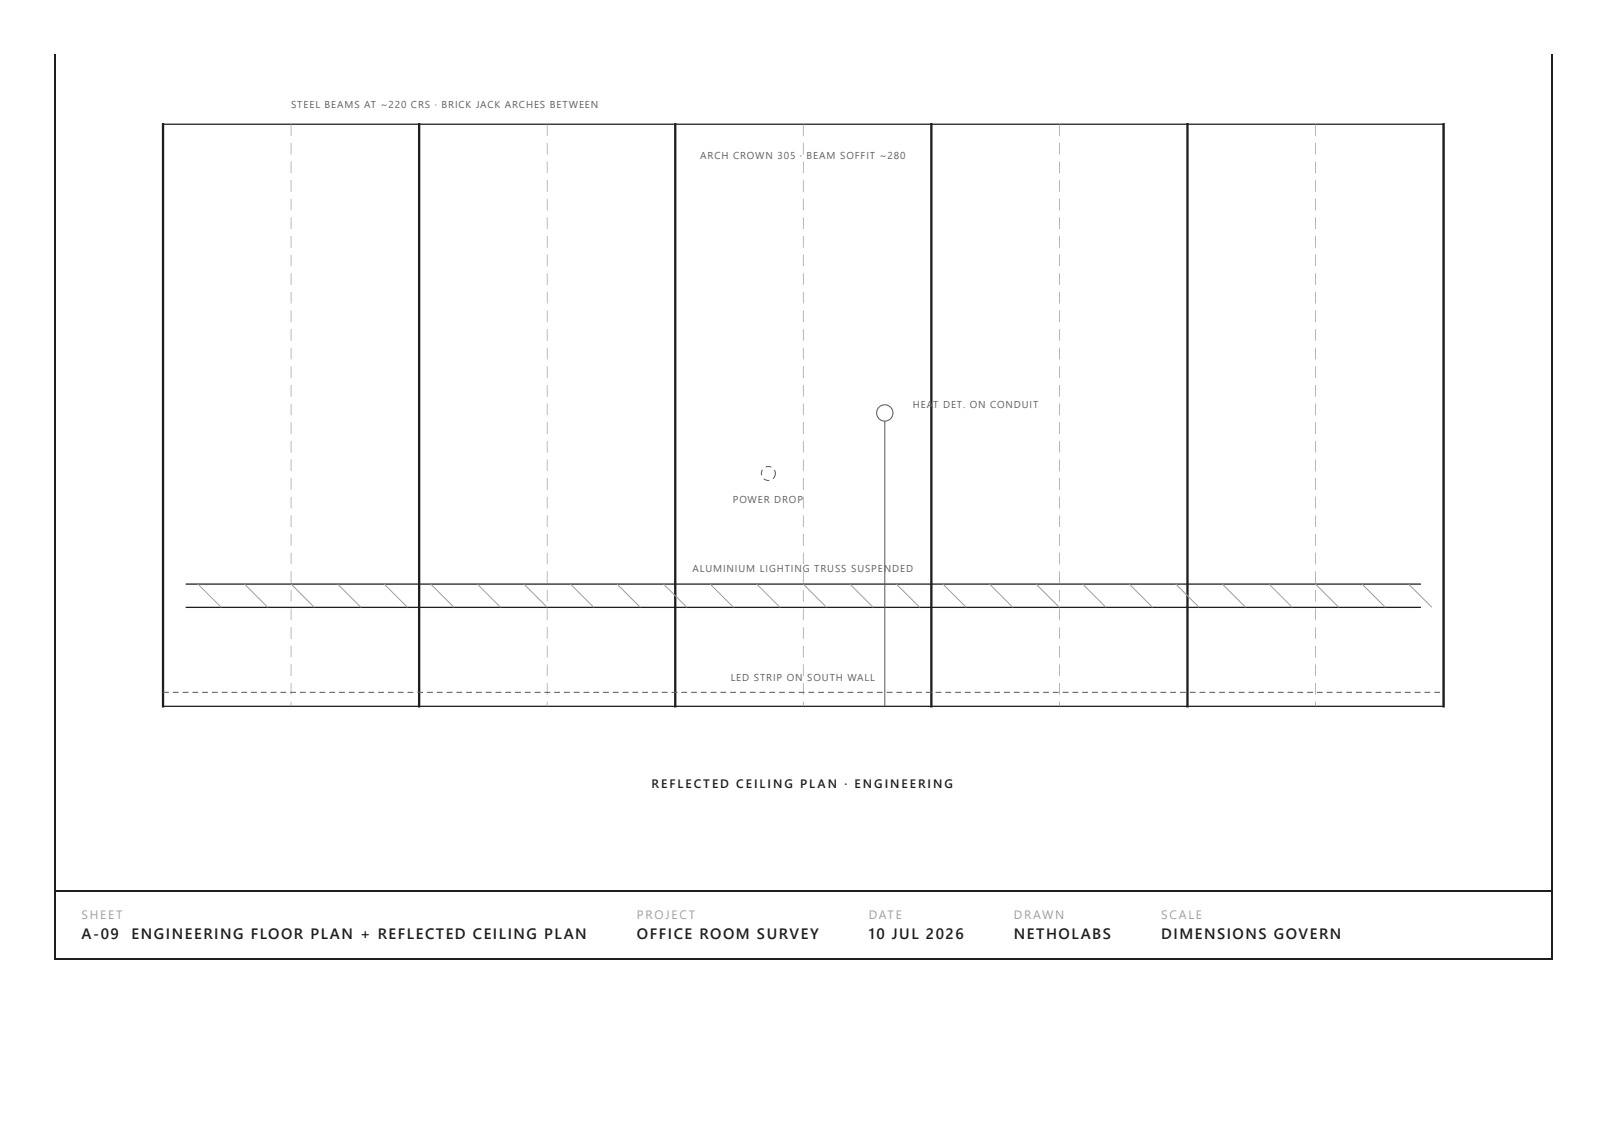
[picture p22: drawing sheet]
<svg xmlns="http://www.w3.org/2000/svg" width="297mm" height="210mm" viewBox="0 0 297 210" stroke-linecap="round" stroke-linejoin="round" font-family="sans-serif">
<defs><g id="words">
<g font-size="2.8" fill="#1c1f22">
<text x="15.1" y="173.6">A-09</text>
<text x="24.3" y="173.6">ENGINEERING FLOOR PLAN + REFLECTED CEILING PLAN</text>
<text x="117.8" y="173.6">OFFICE ROOM SURVEY</text>
<text x="160.7" y="173.6">10 JUL 2026</text>
<text x="187.5" y="173.6">NETHOLABS</text>
<text x="214.8" y="173.6">DIMENSIONS GOVERN</text>
</g>
<text font-size="2.3" fill="#1c1f22" x="120.5" y="145.7">REFLECTED CEILING PL AN · ENGINEERING</text>
<g font-size="2.2" fill="#9aa0a5">
<text x="15.1" y="169.9">SHEET</text>
<text x="117.8" y="169.9">PROJECT</text>
<text x="160.7" y="169.9">DATE</text>
<text x="187.5" y="169.9">DRAWN</text>
<text x="214.8" y="169.9">SCALE</text>
</g>
<g font-size="1.8" fill="#5a6066">
<text x="53.8" y="20">STEEL BEAMS AT ~220 CRS · BRICK JACK ARCHES BETWEEN</text>
<text x="129.5" y="29.4">ARCH CROWN 305 · BEAM SOFFIT ~280</text>
<text x="168.8" y="75.5">HEA</text>
<text x="172.6" y="75.5">T DET. ON CONDUIT</text>
<text x="135.5" y="92.9">POWER DROP</text>
<text x="128.1" y="105.9">ALUMINIUM LIGHTING TRUSS SUSPENDED</text>
<text x="135.1" y="125.9">LED STRIP ON SOUTH WALL</text>
</g>
</g></defs>
<path d="M10.2 10.1v167.4M286.9 10.1v167.4M10.1 177.4h277M10.3 164.7h276.5" fill="none" stroke="#1c1f22" stroke-width=".26"/>
<path d="M30.2 23h236.8v107.6h-236.8z" fill="none" stroke="#1c1f22" stroke-width=".24"/>
<path d="M30.2 23v107.6M77.5 23v107.6M124.9 23v107.6M172.2 23v107.6M219.6 23v107.6M267 23v107.6" fill="none" stroke="#1c1f22" stroke-width=".43"/>
<g fill="#9aa0a5">
<path d="M53.8 23h.1v2.1h-.1zM53.8 26.4h.1v2.2h-.1zM53.8 29.9h.1v2.1h-.1zM53.8 33.3h.1v2.2h-.1zM53.8 36.8h.1v2.1h-.1zM53.8 40.2h.1v2.1h-.1zM53.8 43.6h.1v2.2h-.1zM53.8 47.1h.1v2.1h-.1zM53.8 50.5h.1v2.2h-.1zM53.8 54h.1v2.1h-.1zM53.8 57.4h.1v2.2h-.1zM53.8 60.9h.1v2.1h-.1zM53.8 64.3h.1v2.2h-.1zM53.8 67.8h.1v2.1h-.1zM53.8 71.2h.1v2.2h-.1zM53.8 74.6h.1v2.2h-.1zM53.8 78.1h.1v2.1h-.1zM53.8 81.5h.1v2.2h-.1zM53.8 85h.1v2.1h-.1zM53.8 88.4h.1v2.2h-.1zM53.8 91.9h.1v2.1h-.1zM53.8 95.3h.1v2.2h-.1zM53.8 98.8h.1v2.1h-.1zM53.8 102.2h.1v2.2h-.1zM53.8 105.6h.1v2.2h-.1zM53.8 109.1h.1v2.1h-.1zM53.8 112.5h.1v2.2h-.1zM53.8 116h.1v2.1h-.1zM53.8 119.4h.1v2.2h-.1zM53.8 122.9h.1v2.1h-.1zM53.8 126.3h.1v2.2h-.1zM53.8 129.8h.1v.8h-.1z"/>
<path d="M101.1 23h.2v2.1h-.2zM101.1 26.4h.2v2.2h-.2zM101.1 29.9h.2v2.1h-.2zM101.1 33.3h.2v2.2h-.2zM101.1 36.8h.2v2.1h-.2zM101.1 40.2h.2v2.1h-.2zM101.1 43.6h.2v2.2h-.2zM101.1 47.1h.2v2.1h-.2zM101.1 50.5h.2v2.2h-.2zM101.1 54h.2v2.1h-.2zM101.1 57.4h.2v2.2h-.2zM101.1 60.9h.2v2.1h-.2zM101.1 64.3h.2v2.2h-.2zM101.1 67.8h.2v2.1h-.2zM101.1 71.2h.2v2.2h-.2zM101.1 74.6h.2v2.2h-.2zM101.1 78.1h.2v2.1h-.2zM101.1 81.5h.2v2.2h-.2zM101.1 85h.2v2.1h-.2zM101.1 88.4h.2v2.2h-.2zM101.1 91.9h.2v2.1h-.2zM101.1 95.3h.2v2.2h-.2zM101.1 98.8h.2v2.1h-.2zM101.1 102.2h.2v2.2h-.2zM101.1 105.6h.2v2.2h-.2zM101.1 109.1h.2v2.1h-.2zM101.1 112.5h.2v2.2h-.2zM101.1 116h.2v2.1h-.2zM101.1 119.4h.2v2.2h-.2zM101.1 122.9h.2v2.1h-.2zM101.1 126.3h.2v2.2h-.2zM101.1 129.8h.2v.8h-.2z"/>
<path d="M148.5 23h.1v2.1h-.1zM148.5 26.4h.1v2.2h-.1zM148.5 29.9h.1v2.1h-.1zM148.5 33.3h.1v2.2h-.1zM148.5 36.8h.1v2.1h-.1zM148.5 40.2h.1v2.1h-.1zM148.5 43.6h.1v2.2h-.1zM148.5 47.1h.1v2.1h-.1zM148.5 50.5h.1v2.2h-.1zM148.5 54h.1v2.1h-.1zM148.5 57.4h.1v2.2h-.1zM148.5 60.9h.1v2.1h-.1zM148.5 64.3h.1v2.2h-.1zM148.5 67.8h.1v2.1h-.1zM148.5 71.2h.1v2.2h-.1zM148.5 74.6h.1v2.2h-.1zM148.5 78.1h.1v2.1h-.1zM148.5 81.5h.1v2.2h-.1zM148.5 85h.1v2.1h-.1zM148.5 88.4h.1v2.2h-.1zM148.5 91.9h.1v2.1h-.1zM148.5 95.3h.1v2.2h-.1zM148.5 98.8h.1v2.1h-.1zM148.5 102.2h.1v2.2h-.1zM148.5 105.6h.1v2.2h-.1zM148.5 109.1h.1v2.1h-.1zM148.5 112.5h.1v2.2h-.1zM148.5 116h.1v2.1h-.1zM148.5 119.4h.1v2.2h-.1zM148.5 122.9h.1v2.1h-.1zM148.5 126.3h.1v2.2h-.1zM148.5 129.8h.1v.8h-.1z"/>
<path d="M195.9 23h.1v2.1h-.1zM195.9 26.4h.1v2.2h-.1zM195.9 29.9h.1v2.1h-.1zM195.9 33.3h.1v2.2h-.1zM195.9 36.8h.1v2.1h-.1zM195.9 40.2h.1v2.1h-.1zM195.9 43.6h.1v2.2h-.1zM195.9 47.1h.1v2.1h-.1zM195.9 50.5h.1v2.2h-.1zM195.9 54h.1v2.1h-.1zM195.9 57.4h.1v2.2h-.1zM195.9 60.9h.1v2.1h-.1zM195.9 64.3h.1v2.2h-.1zM195.9 67.8h.1v2.1h-.1zM195.9 71.2h.1v2.2h-.1zM195.9 74.6h.1v2.2h-.1zM195.9 78.1h.1v2.1h-.1zM195.9 81.5h.1v2.2h-.1zM195.9 85h.1v2.1h-.1zM195.9 88.4h.1v2.2h-.1zM195.9 91.9h.1v2.1h-.1zM195.9 95.3h.1v2.2h-.1zM195.9 98.8h.1v2.1h-.1zM195.9 102.2h.1v2.2h-.1zM195.9 105.6h.1v2.2h-.1zM195.9 109.1h.1v2.1h-.1zM195.9 112.5h.1v2.2h-.1zM195.9 116h.1v2.1h-.1zM195.9 119.4h.1v2.2h-.1zM195.9 122.9h.1v2.1h-.1zM195.9 126.3h.1v2.2h-.1zM195.9 129.8h.1v.8h-.1z"/>
<path d="M243.2 23h.2v2.1h-.2zM243.2 26.4h.2v2.2h-.2zM243.2 29.9h.2v2.1h-.2zM243.2 33.3h.2v2.2h-.2zM243.2 36.8h.2v2.1h-.2zM243.2 40.2h.2v2.1h-.2zM243.2 43.6h.2v2.2h-.2zM243.2 47.1h.2v2.1h-.2zM243.2 50.5h.2v2.2h-.2zM243.2 54h.2v2.1h-.2zM243.2 57.4h.2v2.2h-.2zM243.2 60.9h.2v2.1h-.2zM243.2 64.3h.2v2.2h-.2zM243.2 67.8h.2v2.1h-.2zM243.2 71.2h.2v2.2h-.2zM243.2 74.6h.2v2.2h-.2zM243.2 78.1h.2v2.1h-.2zM243.2 81.5h.2v2.2h-.2zM243.2 85h.2v2.1h-.2zM243.2 88.4h.2v2.2h-.2zM243.2 91.9h.2v2.1h-.2zM243.2 95.3h.2v2.2h-.2zM243.2 98.8h.2v2.1h-.2zM243.2 102.2h.2v2.2h-.2zM243.2 105.6h.2v2.2h-.2zM243.2 109.1h.2v2.1h-.2zM243.2 112.5h.2v2.2h-.2zM243.2 116h.2v2.1h-.2zM243.2 119.4h.2v2.2h-.2zM243.2 122.9h.2v2.1h-.2zM243.2 126.3h.2v2.2h-.2zM243.2 129.8h.2v.8h-.2z"/>
</g>
<path d="M34.5 108h228.2M34.5 112.3h228.2" fill="none" stroke="#1c1f22" stroke-width=".24"/>
<g fill="none" stroke="#9aa0a5" stroke-width=".18">
<path d="M36.6 108l4.3 4.3M45.2 108l4.3 4.3M53.8 108l4.3 4.3M62.4 108l4.4 4.3M71.1 108l4.3 4.3M79.7 108l4.3 4.3M88.3 108l4.3 4.3M96.9 108l4.3 4.3M105.5 108l4.3 4.3M114.1 108l4.3 4.3M122.7 108l4.3 4.3M131.3 108l4.3 4.3"/>
<path d="M139.9 108l4.4 4.3M148.6 108l4.3 4.3M157.2 108l4.3 4.3M165.8 108l4.3 4.3M174.4 108l4.3 4.3M183 108l4.3 4.3M191.6 108l4.3 4.3M200.2 108l4.3 4.3M208.8 108l4.3 4.3M217.5 108l4.3 4.3M226.1 108l4.3 4.3M234.7 108l4.3 4.3"/>
<path d="M243.3 108l4.3 4.3M251.9 108l4.3 4.3M260.5 108l4.3 4.3"/>
</g>
<path d="M30.2 127.9h1v.2h-1zM32 127.9h1v.2h-1zM33.8 127.9h1v.2h-1zM35.6 127.9h1.1v.2h-1.1zM37.4 127.9h1.1v.2h-1.1zM39.2 127.9h1.1v.2h-1.1zM41 127.9h1.1v.2h-1.1zM42.8 127.9h1.1v.2h-1.1zM44.6 127.9h1.1v.2h-1.1zM46.4 127.9h1.1v.2h-1.1zM48.2 127.9h1.1v.2h-1.1zM50 127.9h1.1v.2h-1.1zM51.9 127.9h1v.2h-1zM53.7 127.9h1v.2h-1zM55.5 127.9h1v.2h-1zM57.3 127.9h1.1v.2h-1.1zM59.1 127.9h1.1v.2h-1.1zM60.9 127.9h1.1v.2h-1.1zM62.7 127.9h1.1v.2h-1.1zM64.5 127.9h1.1v.2h-1.1zM66.3 127.9h1.1v.2h-1.1zM68.1 127.9h1.1v.2h-1.1zM69.9 127.9h1.1v.2h-1.1zM71.7 127.9h1.1v.2h-1.1zM73.6 127.9h1v.2h-1zM75.4 127.9h1v.2h-1zM77.2 127.9h1v.2h-1zM79 127.9h1.1v.2h-1.1zM80.8 127.9h1.1v.2h-1.1zM82.6 127.9h1.1v.2h-1.1zM84.4 127.9h1.1v.2h-1.1zM86.2 127.9h1.1v.2h-1.1zM88 127.9h1.1v.2h-1.1zM89.8 127.9h1.1v.2h-1.1zM91.6 127.9h1.1v.2h-1.1zM93.4 127.9h1.1v.2h-1.1zM95.3 127.9h1v.2h-1zM97.1 127.9h1v.2h-1zM98.9 127.9h1v.2h-1zM100.7 127.9h1.1v.2h-1.1zM102.5 127.9h1.1v.2h-1.1zM104.3 127.9h1.1v.2h-1.1zM106.1 127.9h1.1v.2h-1.1zM107.9 127.9h1.1v.2h-1.1zM109.7 127.9h1.1v.2h-1.1zM111.5 127.9h1.1v.2h-1.1zM113.3 127.9h1.1v.2h-1.1zM115.1 127.9h1.1v.2h-1.1zM117 127.9h1v.2h-1zM118.8 127.9h1v.2h-1zM120.6 127.9h1.1v.2h-1.1zM122.4 127.9h1.1v.2h-1.1zM124.2 127.9h1.1v.2h-1.1zM126 127.9h1.1v.2h-1.1zM127.8 127.9h1.1v.2h-1.1zM129.6 127.9h1.1v.2h-1.1zM131.4 127.9h1.1v.2h-1.1zM133.2 127.9h1.1v.2h-1.1zM135 127.9h1.1v.2h-1.1zM136.8 127.9h1.1v.2h-1.1zM138.7 127.9h1v.2h-1zM140.5 127.9h1v.2h-1zM142.3 127.9h1.1v.2h-1.1zM144.1 127.9h1.1v.2h-1.1zM145.9 127.9h1.1v.2h-1.1zM147.7 127.9h1.1v.2h-1.1zM149.5 127.9h1.1v.2h-1.1zM151.3 127.9h1.1v.2h-1.1zM153.1 127.9h1.1v.2h-1.1zM154.9 127.9h1.1v.2h-1.1zM156.7 127.9h1.1v.2h-1.1zM158.6 127.9h1v.2h-1zM160.4 127.9h1v.2h-1zM162.2 127.9h1v.2h-1zM164 127.9h1.1v.2h-1.1zM165.8 127.9h1.1v.2h-1.1zM167.6 127.9h1.1v.2h-1.1zM169.4 127.9h1.1v.2h-1.1zM171.2 127.9h1.1v.2h-1.1zM173 127.9h1.1v.2h-1.1zM174.8 127.9h1.1v.2h-1.1zM176.6 127.9h1.1v.2h-1.1zM178.4 127.9h1.1v.2h-1.1zM180.3 127.9h1v.2h-1zM182.1 127.9h1v.2h-1zM183.9 127.9h1v.2h-1zM185.7 127.9h1.1v.2h-1.1zM187.5 127.9h1.1v.2h-1.1zM189.3 127.9h1.1v.2h-1.1zM191.1 127.9h1.1v.2h-1.1zM192.9 127.9h1.1v.2h-1.1zM194.7 127.9h1.1v.2h-1.1zM196.5 127.9h1.1v.2h-1.1zM198.3 127.9h1.1v.2h-1.1zM200.1 127.9h1.1v.2h-1.1zM202 127.9h1v.2h-1zM203.8 127.9h1v.2h-1zM205.6 127.9h1v.2h-1zM207.4 127.9h1.1v.2h-1.1zM209.2 127.9h1.1v.2h-1.1zM211 127.9h1.1v.2h-1.1zM212.8 127.9h1.1v.2h-1.1zM214.6 127.9h1.1v.2h-1.1zM216.4 127.9h1.1v.2h-1.1zM218.2 127.9h1.1v.2h-1.1zM220 127.9h1.1v.2h-1.1zM221.8 127.9h1.1v.2h-1.1zM223.7 127.9h1v.2h-1zM225.5 127.9h1v.2h-1zM227.3 127.9h1v.2h-1zM229.1 127.9h1.1v.2h-1.1zM230.9 127.9h1.1v.2h-1.1zM232.7 127.9h1.1v.2h-1.1zM234.5 127.9h1.1v.2h-1.1zM236.3 127.9h1.1v.2h-1.1zM238.1 127.9h1.1v.2h-1.1zM239.9 127.9h1.1v.2h-1.1zM241.7 127.9h1.1v.2h-1.1zM243.5 127.9h1.1v.2h-1.1zM245.4 127.9h1v.2h-1zM247.2 127.9h1v.2h-1zM249 127.9h1v.2h-1zM250.8 127.9h1.1v.2h-1.1zM252.6 127.9h1.1v.2h-1.1zM254.4 127.9h1.1v.2h-1.1zM256.2 127.9h1.1v.2h-1.1zM258 127.9h1.1v.2h-1.1zM259.8 127.9h1.1v.2h-1.1zM261.6 127.9h1.1v.2h-1.1zM263.4 127.9h1.1v.2h-1.1zM265.2 127.9h1.1v.2h-1.1z" fill="#5a6066"/>
<g fill="none" stroke="#5a6066" stroke-width=".19">
<path d="M163.6 77.9v52.7"/>
<circle cx="163.6" cy="76.4" r="1.51"/>
</g>
<path d="M141.3 88.5l.5 .2h.5v.2l-.9-.1-.2-.2zM140.9 86.8l.2 .1-.2 .4v.6h-.1l-.1-.6zM141.6 86.3l.5-.1 .6 .1-.1 .2-.5-.1-.4 .1zM143.1 87l.2-.1 .2 .7-.1 .5-.4 .5-.1-.1 .3-.4 .1-.5z" fill="#5a6066"/>
<use href="#words"/>
</svg>
